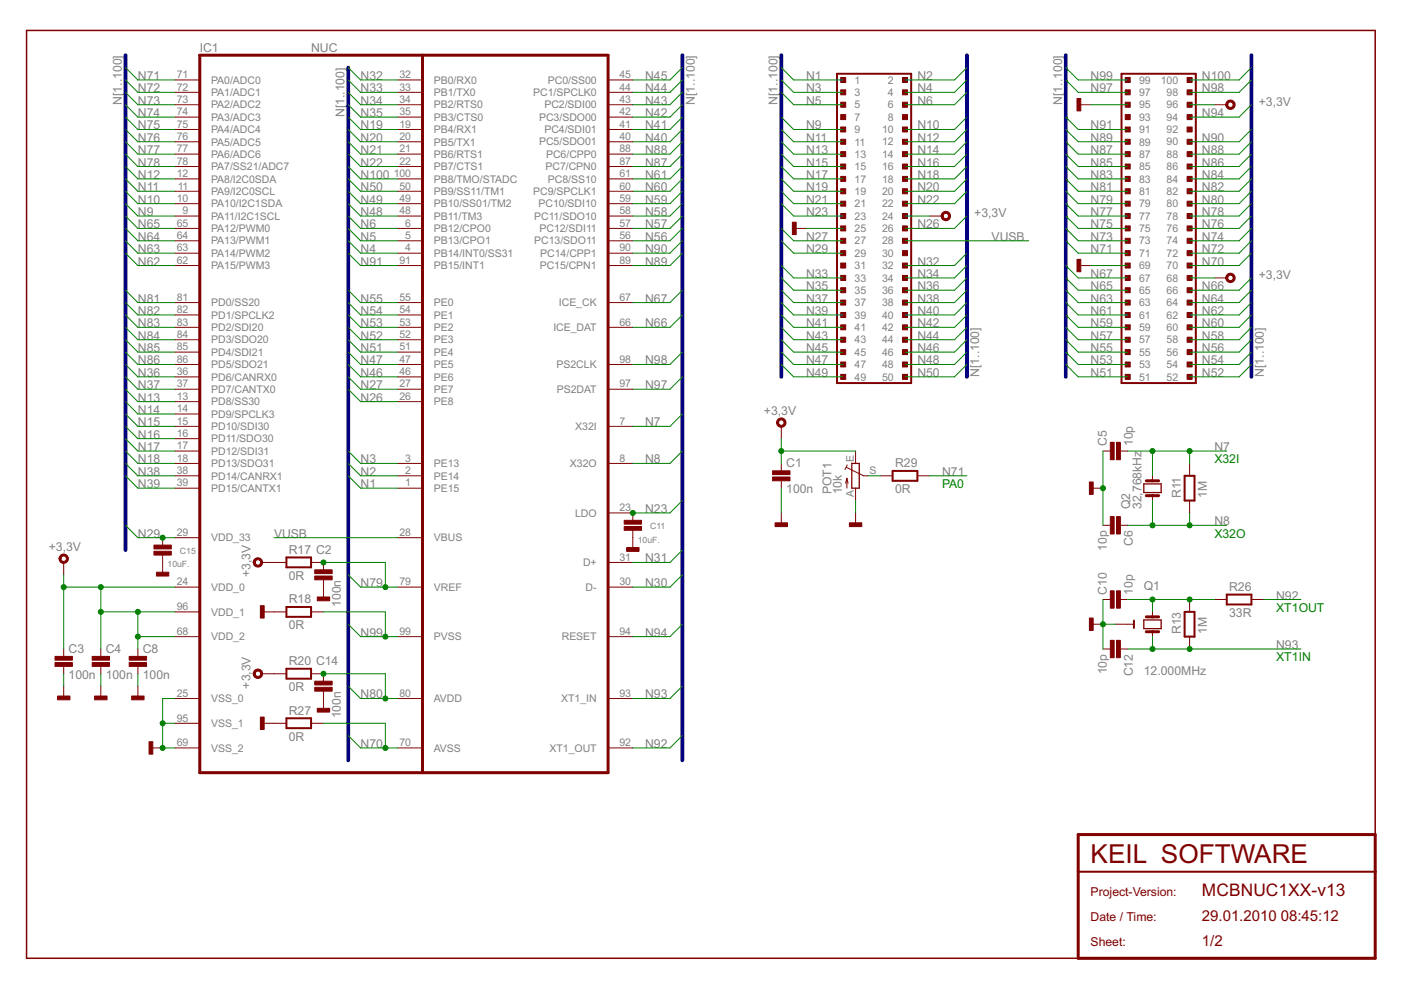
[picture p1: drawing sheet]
<svg xmlns="http://www.w3.org/2000/svg" width="297mm" height="210mm" viewBox="0 0 297 210" stroke-linecap="round" stroke-linejoin="round" font-family="sans-serif">
<defs><g id="words">
<text font-size="6.2" fill="#800000" x="231.2" y="183">KEIL SOFTWARE</text>
<text font-size="4.1" fill="#800000" x="254.8" y="190.1">MCBNUC1XX-v13</text>
<g font-size="3.6" fill="#800000">
<text x="254.8" y="195.3">29.01.2010</text>
<text x="271.6" y="195.3">08:45:12</text>
<text x="254.8" y="200.6">1/2</text>
</g>
<g font-size="2.9" fill="#808080">
<text x="42.4" y="11.1">IC1</text>
<text x="66" y="10.9">NUC</text>
<text x="29.2" y="17">N71</text>
<text x="76.5" y="17">N32</text>
<text x="136.8" y="17">N45</text>
<text x="170.9" y="17">N1</text>
<text x="194.5" y="17">N2</text>
<text x="231.2" y="17">N99</text>
<text x="254.8" y="17">N100</text>
<text x="25.8" y="22.2" transform="rotate(-90 25.8 22.2)">N[1..100]</text>
<text x="29.2" y="19.6">N72</text>
<text x="29.2" y="22.2">N73</text>
<text x="76.5" y="19.6">N33</text>
<text x="76.5" y="22.2">N34</text>
<text x="136.8" y="22.2">N43</text>
<text x="136.8" y="19.6">N44</text>
<text x="147.3" y="22.2" transform="rotate(-90 147.3 22.2)">N[1..100]</text>
<text x="164.9" y="22.2" transform="rotate(-90 164.9 22.2)">N[1..100]</text>
<text x="170.9" y="19.6">N3</text>
<text x="170.9" y="22.2">N5</text>
<text x="194.5" y="19.6">N4</text>
<text x="194.5" y="22.2">N6</text>
<text x="225.2" y="22.2" transform="rotate(-90 225.2 22.2)">N[1..100]</text>
<text x="231.2" y="19.6">N97</text>
<text x="254.8" y="19.6">N98</text>
<text x="266.9" y="22.5">+3,3V</text>
<text x="29.2" y="24.8">N74</text>
<text x="29.2" y="27.4">N75</text>
<text x="73.1" y="24.8" transform="rotate(-90 73.1 24.8)">N[1..100]</text>
<text x="76.5" y="27.4">N19</text>
<text x="76.5" y="24.8">N35</text>
<text x="136.8" y="27.4">N41</text>
<text x="136.8" y="24.8">N42</text>
<text x="170.9" y="27.4">N9</text>
<text x="194.5" y="27.4">N10</text>
<text x="231.2" y="27.4">N91</text>
<text x="254.8" y="24.8">N94</text>
<text x="29.2" y="32.7">N77</text>
<text x="29.2" y="35.3">N78</text>
<text x="29.2" y="30.1">N76</text>
<text x="76.5" y="32.7">N21</text>
<text x="76.5" y="30.1">N20</text>
<text x="76.5" y="35.3">N22</text>
<text x="136.8" y="30.1">N40</text>
<text x="136.8" y="32.7">N88</text>
<text x="136.8" y="35.3">N87</text>
<text x="170.9" y="30.1">N11</text>
<text x="170.9" y="32.7">N13</text>
<text x="170.9" y="35.3">N15</text>
<text x="194.5" y="30.1">N12</text>
<text x="194.5" y="32.7">N14</text>
<text x="194.5" y="35.3">N16</text>
<text x="231.2" y="32.7">N87</text>
<text x="231.2" y="30.1">N89</text>
<text x="231.2" y="35.3">N85</text>
<text x="254.8" y="32.7">N88</text>
<text x="254.8" y="30.1">N90</text>
<text x="254.8" y="35.3">N86</text>
<text x="29.2" y="40.6">N11</text>
<text x="29.2" y="37.9">N12</text>
<text x="76.5" y="40.6">N50</text>
<text x="76.5" y="37.9">N100</text>
<text x="136.8" y="37.9">N61</text>
<text x="136.8" y="40.6">N60</text>
<text x="170.9" y="37.9">N17</text>
<text x="170.9" y="40.6">N19</text>
<text x="194.5" y="37.9">N18</text>
<text x="194.5" y="40.6">N20</text>
<text x="231.2" y="37.9">N83</text>
<text x="231.2" y="40.6">N81</text>
<text x="254.8" y="37.9">N84</text>
<text x="254.8" y="40.6">N82</text>
<text x="29.2" y="45.8">N9</text>
<text x="29.2" y="43.2">N10</text>
<text x="76.5" y="43.2">N49</text>
<text x="76.5" y="45.8">N48</text>
<text x="136.8" y="43.2">N59</text>
<text x="136.8" y="45.8">N58</text>
<text x="170.9" y="43.2">N21</text>
<text x="170.9" y="45.8">N23</text>
<text x="194.5" y="43.2">N22</text>
<text x="206.6" y="46.1">+3,3V</text>
<text x="231.2" y="45.8">N77</text>
<text x="231.2" y="43.2">N79</text>
<text x="254.8" y="45.8">N78</text>
<text x="254.8" y="43.2">N80</text>
<text x="29.2" y="48.4">N65</text>
<text x="29.2" y="53.7">N63</text>
<text x="29.2" y="51">N64</text>
<text x="76.5" y="51">N5</text>
<text x="76.5" y="53.7">N4</text>
<text x="76.5" y="48.4">N6</text>
<text x="136.8" y="48.4">N57</text>
<text x="136.8" y="51">N56</text>
<text x="136.8" y="53.7">N90</text>
<text x="170.9" y="51">N27</text>
<text x="170.9" y="53.7">N29</text>
<text x="194.5" y="48.4">N26</text>
<text x="210.2" y="51">VUSB</text>
<text x="231.2" y="48.4">N75</text>
<text x="231.2" y="51">N73</text>
<text x="231.2" y="53.7">N71</text>
<text x="254.8" y="53.7">N72</text>
<text x="254.8" y="51">N74</text>
<text x="254.8" y="48.4">N76</text>
<text x="29.2" y="56.3">N62</text>
<text x="76.5" y="56.3">N91</text>
<text x="136.8" y="56.3">N89</text>
<text x="170.9" y="58.9">N33</text>
<text x="194.5" y="56.3">N32</text>
<text x="194.5" y="58.9">N34</text>
<text x="231.2" y="58.9">N67</text>
<text x="254.8" y="56.3">N70</text>
<text x="266.9" y="59.2">+3,3V</text>
<text x="29.2" y="64.2">N81</text>
<text x="76.5" y="64.2">N55</text>
<text x="136.8" y="64.2">N67</text>
<text x="170.9" y="61.5">N35</text>
<text x="170.9" y="64.2">N37</text>
<text x="194.5" y="61.5">N36</text>
<text x="194.5" y="64.2">N38</text>
<text x="231.2" y="61.5">N65</text>
<text x="231.2" y="64.2">N63</text>
<text x="254.8" y="61.5">N66</text>
<text x="254.8" y="64.2">N64</text>
<text x="29.2" y="69.4">N83</text>
<text x="29.2" y="66.8">N82</text>
<text x="76.5" y="69.4">N53</text>
<text x="76.5" y="66.8">N54</text>
<text x="136.8" y="69.4">N66</text>
<text x="170.9" y="66.8">N39</text>
<text x="170.9" y="69.4">N41</text>
<text x="194.5" y="66.8">N40</text>
<text x="194.5" y="69.4">N42</text>
<text x="231.2" y="66.8">N61</text>
<text x="231.2" y="69.4">N59</text>
<text x="254.8" y="69.4">N60</text>
<text x="254.8" y="66.8">N62</text>
<text x="29.2" y="74.7">N85</text>
<text x="29.2" y="77.3">N86</text>
<text x="29.2" y="72">N84</text>
<text x="76.5" y="77.3">N47</text>
<text x="76.5" y="74.7">N51</text>
<text x="76.5" y="72">N52</text>
<text x="136.8" y="77.3">N98</text>
<text x="170.9" y="72">N43</text>
<text x="170.9" y="74.7">N45</text>
<text x="170.9" y="77.3">N47</text>
<text x="194.5" y="72">N44</text>
<text x="194.5" y="74.7">N46</text>
<text x="194.5" y="77.3">N48</text>
<text x="231.2" y="72">N57</text>
<text x="231.2" y="74.7">N55</text>
<text x="231.2" y="77.3">N53</text>
<text x="254.8" y="72">N58</text>
<text x="254.8" y="74.7">N56</text>
<text x="254.8" y="77.3">N54</text>
<text x="29.2" y="82.5">N37</text>
<text x="29.2" y="79.9">N36</text>
<text x="76.5" y="82.5">N27</text>
<text x="76.5" y="79.9">N46</text>
<text x="136.8" y="82.5">N97</text>
<text x="170.9" y="79.9">N49</text>
<text x="194.5" y="79.9">N50</text>
<text x="207.6" y="79.9" transform="rotate(-90 207.6 79.9)">N[1..100]</text>
<text x="231.2" y="79.9">N51</text>
<text x="254.8" y="79.9">N52</text>
<text x="268" y="79.9" transform="rotate(-90 268 79.9)">N[1..100]</text>
<text x="29.2" y="85.1">N13</text>
<text x="29.2" y="87.8">N14</text>
<text x="76.5" y="85.1">N26</text>
<text x="162" y="88">+3,3V</text>
<text x="29.2" y="90.4">N15</text>
<text x="29.2" y="95.6">N17</text>
<text x="29.2" y="93">N16</text>
<text x="136.8" y="90.4">N7</text>
<text x="234.6" y="94.6" transform="rotate(-90 234.6 94.6)">C5</text>
<text x="240.2" y="94.6" transform="rotate(-90 240.2 94.6)">10p</text>
<text x="257.5" y="95.6">N7</text>
<text x="29.2" y="98.3">N18</text>
<text x="29.2" y="100.9">N38</text>
<text x="76.5" y="98.3">N3</text>
<text x="76.5" y="100.9">N2</text>
<text x="136.8" y="98.3">N8</text>
<text x="166.7" y="99">C1</text>
<text x="189.8" y="99">R29</text>
<text x="199.8" y="100.9">N71</text>
<text x="29.2" y="103.5">N39</text>
<text x="76.5" y="103.5">N1</text>
<text x="166.7" y="104.6">100n</text>
<text x="176.3" y="104.8" transform="rotate(-90 176.3 104.8)">POT1</text>
<text x="178.5" y="104.8" transform="rotate(-90 178.5 104.8)">10k</text>
<text x="189.8" y="104.6">0R</text>
<text x="239.6" y="108" transform="rotate(-90 239.6 108)">Q2</text>
<text x="242" y="108" transform="rotate(-90 242 108)">32,768kHz</text>
<text x="250.4" y="105.6" transform="rotate(-90 250.4 105.6)">R11</text>
<text x="255.9" y="105.6" transform="rotate(-90 255.9 105.6)">1M</text>
<text x="29.2" y="114">N29</text>
<text x="58.1" y="114">VUSB</text>
<text x="136.8" y="108.8">N23</text>
<text x="257.5" y="111.4">N8</text>
<text x="10.4" y="116.9">+3,3V</text>
<text x="61.2" y="117.4">R17 C2</text>
<text x="136.8" y="119.2">N31</text>
<text x="234.6" y="116.7" transform="rotate(-90 234.6 116.7)">10p</text>
<text x="240.2" y="115.7" transform="rotate(-90 240.2 115.7)">C6</text>
<text x="53.1" y="122.4" transform="rotate(-90 53.1 122.4)">+3,3V</text>
<text x="61.2" y="122.9">0R</text>
<text x="76.5" y="124.5">N79</text>
<text x="136.8" y="124.5">N30</text>
<text x="242.5" y="125">Q1</text>
<text x="260.6" y="125.3">R26</text>
<text x="61.2" y="127.9">R18</text>
<text x="72.3" y="128.7" transform="rotate(-90 72.3 128.7)">100n</text>
<text x="234.6" y="126.1" transform="rotate(-90 234.6 126.1)">C10</text>
<text x="240.2" y="126.1" transform="rotate(-90 240.2 126.1)">10p</text>
<text x="260.6" y="130.8">33R</text>
<text x="270.6" y="127.1">N92</text>
<text x="61.2" y="133.4">0R</text>
<text x="76.5" y="135">N99</text>
<text x="136.8" y="135">N94</text>
<text x="250.4" y="134.5" transform="rotate(-90 250.4 134.5)">R13</text>
<text x="255.9" y="134.5" transform="rotate(-90 255.9 134.5)">1M</text>
<text x="270.6" y="137.6">N93</text>
<text x="14.5" y="143.9">100n</text>
<text x="14.5" y="138.4">C3</text>
<text x="22.4" y="143.9">100n</text>
<text x="22.4" y="138.4">C4</text>
<text x="30.3" y="143.9">100n</text>
<text x="30.3" y="138.4">C8</text>
<text x="61.2" y="141">R20 C14</text>
<text x="234.6" y="143" transform="rotate(-90 234.6 143)">10p</text>
<text x="240.2" y="143.4" transform="rotate(-90 240.2 143.4)">C12</text>
<text x="242.5" y="143.1">12.000MHz</text>
<text x="53.1" y="146" transform="rotate(-90 53.1 146)">+3,3V</text>
<text x="61.2" y="146.5">0R</text>
<text x="76.5" y="148.1">N80</text>
<text x="136.8" y="148.1">N93</text>
<text x="61.2" y="151.5">R27</text>
<text x="72.3" y="152.3" transform="rotate(-90 72.3 152.3)">100n</text>
<text x="61.2" y="157">0R</text>
<text x="76.5" y="158.6">N70</text>
<text x="136.8" y="158.6">N92</text>
</g>
<g font-size="2.9" fill="#008000">
<text x="257.5" y="98.3">X32I</text>
<text x="199.8" y="103.5">PA0</text>
<text x="257.5" y="114">X32O</text>
<text x="270.6" y="129.7">XT1OUT</text>
<text x="270.6" y="140.2">XT1IN</text>
</g>
<g font-size="2.9" fill="#800000">
<text x="231.2" y="190.1">Project-Version:</text>
<text x="231.2" y="195.3">Date / Time:</text>
<text x="231.2" y="200.6">Sheet:</text>
</g>
<g font-size="2.5" fill="#808080">
<text x="37.5" y="16.6">71</text>
<text x="44.8" y="17.7">PA0/ADC0</text>
<text x="84.7" y="16.6">32</text>
<text x="92" y="17.7">PB0/RX0</text>
<text x="116.2" y="17.7">PC0/SS00</text>
<text x="131.3" y="16.6">45</text>
<text x="181.2" y="17.7">1</text>
<text x="188.2" y="17.7">2</text>
<text x="241.5" y="17.7">99</text>
<text x="246.1" y="17.7">100</text>
<text x="37.5" y="19.2">72</text>
<text x="37.5" y="21.8">73</text>
<text x="44.8" y="20.4">PA1/ADC1</text>
<text x="44.8" y="23">PA2/ADC2</text>
<text x="84.7" y="19.2">33</text>
<text x="84.7" y="21.8">34</text>
<text x="92" y="20.4">PB1/TX0</text>
<text x="92" y="23">PB2/RTS0</text>
<text x="113.1" y="20.4">PC1/SPCLK0</text>
<text x="115.4" y="23">PC2/SDI00</text>
<text x="131.3" y="19.2">44</text>
<text x="131.3" y="21.8">43</text>
<text x="181.2" y="23">5</text>
<text x="181.2" y="20.4">3</text>
<text x="188.2" y="23">6</text>
<text x="188.2" y="20.4">4</text>
<text x="241.5" y="23">95</text>
<text x="241.5" y="20.4">97</text>
<text x="247.3" y="23">96</text>
<text x="247.3" y="20.4">98</text>
<text x="37.5" y="24.5">74</text>
<text x="37.5" y="27.1">75</text>
<text x="37.5" y="29.7">76</text>
<text x="44.8" y="25.6">PA3/ADC3</text>
<text x="44.8" y="28.2">PA4/ADC4</text>
<text x="84.7" y="24.5">35</text>
<text x="84.7" y="27.1">19</text>
<text x="84.7" y="29.7">20</text>
<text x="92" y="25.6">PB3/CTS0</text>
<text x="92" y="28.2">PB4/RX1</text>
<text x="114.3" y="25.6">PC3/SDO00</text>
<text x="115.4" y="28.2">PC4/SDI01</text>
<text x="131.3" y="24.5">42</text>
<text x="131.3" y="27.1">41</text>
<text x="131.3" y="29.7">40</text>
<text x="181.2" y="28.2">9</text>
<text x="181.2" y="25.6">7</text>
<text x="187" y="28.2">10</text>
<text x="188.2" y="25.6">8</text>
<text x="241.5" y="28.2">91</text>
<text x="241.5" y="25.6">93</text>
<text x="247.3" y="28.2">92</text>
<text x="247.3" y="25.6">94</text>
<text x="37.5" y="32.3">77</text>
<text x="37.5" y="34.9">78</text>
<text x="44.8" y="30.9">PA5/ADC5</text>
<text x="44.8" y="33.5">PA6/ADC6</text>
<text x="84.7" y="32.3">21</text>
<text x="84.7" y="34.9">22</text>
<text x="92" y="30.9">PB5/TX1</text>
<text x="92" y="33.5">PB6/RTS1</text>
<text x="114.3" y="30.8">PC5/SDO01</text>
<text x="115.8" y="33.5">PC6/CPP0</text>
<text x="131.3" y="32.3">88</text>
<text x="131.3" y="34.9">87</text>
<text x="181.2" y="33.5">13</text>
<text x="181.2" y="30.9">11</text>
<text x="187" y="33.5">14</text>
<text x="187" y="30.8">12</text>
<text x="241.5" y="33.5">87</text>
<text x="241.5" y="30.9">89</text>
<text x="247.3" y="33.5">88</text>
<text x="247.3" y="30.8">90</text>
<text x="37.5" y="37.6">12</text>
<text x="37.7" y="40.2">11</text>
<text x="44.8" y="36.1">PA7/SS21/ADC7</text>
<text x="44.8" y="38.7">PA8/I2C0SDA</text>
<text x="44.8" y="41.3">PA9/I2C0SCL</text>
<text x="83.5" y="37.6">100</text>
<text x="84.7" y="40.2">50</text>
<text x="92" y="36.1">PB7/CTS1</text>
<text x="92" y="38.7">PB8/TMO/STADC</text>
<text x="92" y="41.3">PB9/SS11/TM1</text>
<text x="113.1" y="41.3">PC9/SPCLK1</text>
<text x="115.7" y="36.1">PC7/CPN0</text>
<text x="116.2" y="38.7">PC8/SS10</text>
<text x="131.3" y="37.6">61</text>
<text x="131.3" y="40.2">60</text>
<text x="181.2" y="41.3">19</text>
<text x="181.2" y="38.7">17</text>
<text x="181.2" y="36.1">15</text>
<text x="187" y="41.3">20</text>
<text x="187" y="38.7">18</text>
<text x="187" y="36.1">16</text>
<text x="241.5" y="41.3">81</text>
<text x="241.5" y="38.7">83</text>
<text x="241.5" y="36.1">85</text>
<text x="247.3" y="41.3">82</text>
<text x="247.3" y="38.7">84</text>
<text x="247.3" y="36.1">86</text>
<text x="37.5" y="42.8">10</text>
<text x="38.7" y="45.4">9</text>
<text x="44.8" y="44">PA10/I2C1SDA</text>
<text x="44.8" y="46.6">PA11/I2C1SCL</text>
<text x="84.7" y="42.8">49</text>
<text x="84.7" y="45.4">48</text>
<text x="92" y="44">PB10/SS01/TM2</text>
<text x="92" y="46.6">PB11/TM3</text>
<text x="113.3" y="46.6">PC11/SDO10</text>
<text x="114.2" y="44">PC10/SDI10</text>
<text x="131.3" y="42.8">59</text>
<text x="131.3" y="45.4">58</text>
<text x="181.2" y="46.6">23</text>
<text x="181.2" y="44">21</text>
<text x="187" y="46.6">24</text>
<text x="187" y="44">22</text>
<text x="241.5" y="46.6">77</text>
<text x="241.5" y="44">79</text>
<text x="247.3" y="46.6">78</text>
<text x="247.3" y="44">80</text>
<text x="37.5" y="48.1">65</text>
<text x="37.5" y="50.7">64</text>
<text x="37.5" y="53.3">63</text>
<text x="44.8" y="49.2">PA12/PWM0</text>
<text x="44.8" y="51.8">PA13/PWM1</text>
<text x="85.9" y="48.1">6</text>
<text x="85.9" y="50.7">5</text>
<text x="85.9" y="53.3">4</text>
<text x="92" y="49.2">PB12/CPO0</text>
<text x="92" y="51.8">PB13/CPO1</text>
<text x="113.3" y="51.8">PC13/SDO11</text>
<text x="114.4" y="49.2">PC12/SDI11</text>
<text x="131.3" y="48.1">57</text>
<text x="131.3" y="50.7">56</text>
<text x="131.3" y="53.3">90</text>
<text x="181.2" y="51.8">27</text>
<text x="181.2" y="49.2">25</text>
<text x="187" y="51.8">28</text>
<text x="187" y="49.2">26</text>
<text x="241.5" y="51.8">73</text>
<text x="241.5" y="49.2">75</text>
<text x="247.3" y="51.8">74</text>
<text x="247.3" y="49.2">76</text>
<text x="37.5" y="55.9">62</text>
<text x="44.8" y="54.5">PA14/PWM2</text>
<text x="44.8" y="57.1">PA15/PWM3</text>
<text x="84.7" y="55.9">91</text>
<text x="92" y="54.5">PB14/INT0/SS31</text>
<text x="92" y="57.1">PB15/INT1</text>
<text x="114.4" y="57.1">PC15/CPN1</text>
<text x="114.6" y="54.5">PC14/CPP1</text>
<text x="131.3" y="55.9">89</text>
<text x="181.2" y="59.7">33</text>
<text x="181.2" y="57.1">31</text>
<text x="181.2" y="54.5">29</text>
<text x="187" y="59.7">34</text>
<text x="187" y="57.1">32</text>
<text x="187" y="54.5">30</text>
<text x="241.5" y="59.7">67</text>
<text x="241.5" y="57.1">69</text>
<text x="241.5" y="54.5">71</text>
<text x="247.3" y="59.7">68</text>
<text x="247.3" y="57.1">70</text>
<text x="247.3" y="54.5">72</text>
<text x="37.5" y="63.8">81</text>
<text x="44.8" y="65">PD0/SS20</text>
<text x="84.7" y="63.8">55</text>
<text x="92" y="65">PE0</text>
<text x="118.5" y="64.9">ICE_CK</text>
<text x="131.3" y="63.8">67</text>
<text x="181.2" y="65">37</text>
<text x="181.2" y="62.3">35</text>
<text x="187" y="64.9">38</text>
<text x="187" y="62.3">36</text>
<text x="241.5" y="65">63</text>
<text x="241.5" y="62.3">65</text>
<text x="247.3" y="64.9">64</text>
<text x="247.3" y="62.3">66</text>
<text x="37.5" y="66.4">82</text>
<text x="37.5" y="71.7">84</text>
<text x="37.5" y="69">83</text>
<text x="44.8" y="67.6">PD1/SPCLK2</text>
<text x="44.8" y="70.2">PD2/SDI20</text>
<text x="84.7" y="66.4">54</text>
<text x="84.7" y="69">53</text>
<text x="84.7" y="71.7">52</text>
<text x="92" y="67.6">PE1</text>
<text x="92" y="70.2">PE2</text>
<text x="117.3" y="70.2">ICE_DAT</text>
<text x="131.3" y="69">66</text>
<text x="181.2" y="70.2">41</text>
<text x="181.2" y="67.6">39</text>
<text x="187" y="70.2">42</text>
<text x="187" y="67.6">40</text>
<text x="241.5" y="70.2">59</text>
<text x="241.5" y="67.6">61</text>
<text x="247.3" y="70.2">60</text>
<text x="247.3" y="67.6">62</text>
<text x="37.5" y="74.3">85</text>
<text x="37.5" y="76.9">86</text>
<text x="44.8" y="72.8">PD3/SDO20</text>
<text x="44.8" y="75.4">PD4/SDI21</text>
<text x="84.7" y="74.3">51</text>
<text x="84.7" y="76.9">47</text>
<text x="92" y="72.8">PE3</text>
<text x="92" y="75.4">PE4</text>
<text x="131.3" y="76.9">98</text>
<text x="181.2" y="75.4">45</text>
<text x="181.2" y="72.8">43</text>
<text x="187" y="75.4">46</text>
<text x="187" y="72.8">44</text>
<text x="241.5" y="75.4">55</text>
<text x="241.5" y="72.8">57</text>
<text x="247.3" y="75.4">56</text>
<text x="247.3" y="72.8">58</text>
<text x="37.5" y="79.5">36</text>
<text x="37.5" y="82.2">37</text>
<text x="44.8" y="78.1">PD5/SDO21</text>
<text x="44.8" y="80.7">PD6/CANRX0</text>
<text x="44.8" y="83.3">PD7/CANTX0</text>
<text x="84.7" y="79.5">46</text>
<text x="84.7" y="82.2">27</text>
<text x="92" y="78.1">PE5</text>
<text x="92" y="80.7">PE6</text>
<text x="92" y="83.3">PE7</text>
<text x="118" y="78.1">PS2CLK</text>
<text x="118.1" y="83.3">PS2DAT</text>
<text x="131.3" y="82.2">97</text>
<text x="181.2" y="80.7">49</text>
<text x="181.2" y="78.1">47</text>
<text x="187" y="80.7">50</text>
<text x="187" y="78.1">48</text>
<text x="241.5" y="80.7">51</text>
<text x="241.5" y="78.1">53</text>
<text x="247.3" y="80.7">52</text>
<text x="247.3" y="78.1">54</text>
<text x="37.5" y="84.8">13</text>
<text x="37.5" y="87.4">14</text>
<text x="44.8" y="85.9">PD8/SS30</text>
<text x="44.8" y="88.6">PD9/SPCLK3</text>
<text x="84.7" y="84.8">26</text>
<text x="92" y="85.9">PE8</text>
<text x="37.5" y="90">15</text>
<text x="37.5" y="92.6">16</text>
<text x="37.5" y="95.3">17</text>
<text x="44.8" y="91.2">PD10/SDI30</text>
<text x="44.8" y="93.8">PD11/SDO30</text>
<text x="122" y="91.2">X32I</text>
<text x="131.3" y="90">7</text>
<text x="37.5" y="97.9">18</text>
<text x="37.5" y="100.5">38</text>
<text x="44.8" y="96.4">PD12/SDI31</text>
<text x="44.8" y="99">PD13/SDO31</text>
<text x="44.8" y="101.7">PD14/CANRX1</text>
<text x="85.9" y="97.9">3</text>
<text x="85.9" y="100.5">2</text>
<text x="92" y="99">PE13</text>
<text x="92" y="101.7">PE14</text>
<text x="120.8" y="99">X32O</text>
<text x="131.3" y="97.9">8</text>
<text x="181" y="97.9" transform="rotate(-90 181 97.9)">E</text>
<text x="184.4" y="100.5">S</text>
<text x="37.5" y="103.1">39</text>
<text x="44.8" y="104.3">PD15/CANTX1</text>
<text x="85.9" y="103.1">1</text>
<text x="92" y="104.3">PE15</text>
<text x="181" y="105.4" transform="rotate(-90 181 105.4)">A</text>
<text x="37.5" y="113.6">29</text>
<text x="84.7" y="113.6">28</text>
<text x="121.9" y="109.5">LDO</text>
<text x="131.3" y="108.4">23</text>
<text x="44.8" y="114.8">VDD_33</text>
<text x="92" y="114.8">VBUS</text>
<text x="131.3" y="118.9">31</text>
<text x="37.5" y="124.1">24</text>
<text x="44.8" y="125.3">VDD_0</text>
<text x="84.7" y="124.1">79</text>
<text x="92" y="125.3">VREF</text>
<text x="123.6" y="120">D+</text>
<text x="124.2" y="125.3">D-</text>
<text x="131.3" y="124.1">30</text>
<text x="37.5" y="129.4">96</text>
<text x="44.8" y="130.5">VDD_1</text>
<text x="37.5" y="134.6">68</text>
<text x="44.8" y="135.8">VDD_2</text>
<text x="84.7" y="134.6">99</text>
<text x="92" y="135.8">PVSS</text>
<text x="119.1" y="135.8">RESET</text>
<text x="131.3" y="134.6">94</text>
<text x="37.5" y="147.7">25</text>
<text x="44.8" y="148.9">VSS_0</text>
<text x="84.7" y="147.7">80</text>
<text x="92" y="148.9">AVDD</text>
<text x="119" y="148.9">XT1_IN</text>
<text x="131.3" y="147.7">93</text>
<text x="37.5" y="153">95</text>
<text x="44.8" y="154.1">VSS_1</text>
<text x="37.5" y="158.2">69</text>
<text x="44.8" y="159.4">VSS_2</text>
<text x="84.7" y="158.2">70</text>
<text x="92" y="159.4">AVSS</text>
<text x="116.5" y="159.4">XT1_OUT</text>
<text x="131.3" y="158.2">92</text>
</g>
<g font-size="2.1" fill="#808080">
<text x="137.8" y="112.2">C11</text>
<text x="38.2" y="117.4">C15</text>
<text x="135.2" y="115">10uF.</text>
<text x="35.5" y="120.3">10uF.</text>
</g>
</g></defs>
<g fill="#800000" stroke="#800000" stroke-width=".32">
<path d="M5.6 6.5v196.7z"/>
<path d="M5.6 6.5h286z"/>
<path d="M291.6 6.5v170.5z"/>
<path d="M5.6 203.2h223z"/>
</g>
<g fill="#800000" stroke="#800000" stroke-width=".63">
<path d="M228.6 184.8v18.4z"/>
<path d="M228.6 177v7.8z"/>
<path d="M228.6 177h63z"/>
<path d="M291.6 177v7.8z"/>
<path d="M291.6 184.8v18.4z"/>
<path d="M228.6 203.2h63z"/>
<path d="M42.4 163.8h47.2z"/>
<path d="M89.6 163.8h39.3z"/>
<path d="M89.6 11.7h39.3z"/>
<path d="M42.4 11.7h47.2z"/>
<path d="M42.4 11.7v152.1z"/>
<path d="M128.9 11.7v152.1z"/>
<path d="M89.6 11.7v152.1z"/>
<path d="M243 101.9h1.3z"/>
<path d="M244.3 101.9h1.4z"/>
<path d="M243 105.1h1.3z"/>
<path d="M244.3 105.1h1.4z"/>
<path d="M244.3 133.9h1.4z"/>
<path d="M243 133.9h1.3z"/>
<path d="M244.3 130.8h1.4z"/>
<path d="M243 130.8h1.3z"/>
</g>
<g fill="#800000" stroke="#800000" stroke-width=".42">
<path d="M228.6 184.8h63z"/>
<path d="M189.3 99.8h5.2z"/>
<path d="M194.5 99.8v2.1z"/>
<path d="M189.3 101.9h5.2z"/>
<path d="M189.3 99.8v2.1z"/>
<path d="M240.4 132.4v.7z"/>
<path d="M240.4 131.6v.8z"/>
<path d="M177.5 81.2h15.7z"/>
<path d="M177.5 15.6v65.6z"/>
<path d="M193.2 15.6v65.6z"/>
<path d="M177.5 15.6h15.7z"/>
<path d="M237.8 81.2h15.7z"/>
<path d="M237.8 15.6v65.6z"/>
<path d="M253.5 15.6v65.6z"/>
<path d="M237.8 15.6h15.7z"/>
<path d="M251.2 100.9v5.2z"/>
<path d="M251.2 100.9h2.1z"/>
<path d="M253.3 100.9v5.2z"/>
<path d="M251.2 106.1h2.1z"/>
<path d="M251.2 129.7v5.3z"/>
<path d="M251.2 129.7h2.1z"/>
<path d="M253.3 129.7v5.3z"/>
<path d="M251.2 135h2.1z"/>
<path d="M260.1 126.1h5.2z"/>
<path d="M265.3 126.1v2.1z"/>
<path d="M260.1 128.2h5.2z"/>
<path d="M260.1 126.1v2.1z"/>
<path d="M60.7 118.2h5.3z"/>
<path d="M66 118.2v2.1z"/>
<path d="M60.7 120.3h5.3z"/>
<path d="M60.7 118.2v2.1z"/>
<path d="M60.7 128.7h5.3z"/>
<path d="M66 128.7v2.1z"/>
<path d="M60.7 130.8h5.3z"/>
<path d="M60.7 128.7v2.1z"/>
<path d="M60.7 141.8h5.3z"/>
<path d="M66 141.8v2.1z"/>
<path d="M60.7 143.9h5.3z"/>
<path d="M60.7 141.8v2.1z"/>
<path d="M60.7 152.3h5.3z"/>
<path d="M66 152.3v2.1z"/>
<path d="M60.7 154.4h5.3z"/>
<path d="M60.7 152.3v2.1z"/>
</g>
<g fill="#800000" stroke="#800000" stroke-width=".21">
<path d="M165.7 90.4v2.6z"/>
<path d="M181.4 108.8v2.6z"/>
<path d="M165.7 108.8v2.6z"/>
<path d="M13.5 119.3v2.6z"/>
<path d="M29.2 145.5v2.6z"/>
<path d="M21.4 145.5v2.6z"/>
<path d="M13.5 145.5v2.6z"/>
<path d="M231.2 103.5h2.6z"/>
<path d="M37.1 19.6h5.3z"/>
<path d="M84.3 17h5.3z"/>
<path d="M37.1 129.7h5.3z"/>
<path d="M37.1 22.2h5.3z"/>
<path d="M37.1 24.8h5.3z"/>
<path d="M37.1 27.5h5.3z"/>
<path d="M37.1 30.1h5.3z"/>
<path d="M37.1 32.7h5.3z"/>
<path d="M37.1 35.3h5.3z"/>
<path d="M37.1 37.9h5.3z"/>
<path d="M37.1 40.6h5.3z"/>
<path d="M37.1 43.2h5.3z"/>
<path d="M37.1 45.8h5.3z"/>
<path d="M37.1 48.4h5.3z"/>
<path d="M37.1 51.1h5.3z"/>
<path d="M37.1 53.7h5.3z"/>
<path d="M37.1 56.3h5.3z"/>
<path d="M84.3 19.6h5.3z"/>
<path d="M84.3 22.2h5.3z"/>
<path d="M84.3 24.8h5.3z"/>
<path d="M84.3 27.5h5.3z"/>
<path d="M84.3 30.1h5.3z"/>
<path d="M84.3 32.7h5.3z"/>
<path d="M84.3 35.3h5.3z"/>
<path d="M84.3 37.9h5.3z"/>
<path d="M84.3 40.6h5.3z"/>
<path d="M84.3 43.2h5.3z"/>
<path d="M84.3 45.8h5.3z"/>
<path d="M84.3 48.4h5.3z"/>
<path d="M84.3 51.1h5.3z"/>
<path d="M84.3 53.7h5.3z"/>
<path d="M84.3 56.3h5.3z"/>
<path d="M128.9 17h5.3z"/>
<path d="M128.9 19.6h5.3z"/>
<path d="M128.9 22.2h5.3z"/>
<path d="M128.9 24.8h5.3z"/>
<path d="M128.9 27.5h5.3z"/>
<path d="M128.9 30.1h5.3z"/>
<path d="M128.9 32.7h5.3z"/>
<path d="M128.9 35.3h5.3z"/>
<path d="M128.9 37.9h5.3z"/>
<path d="M128.9 40.6h5.3z"/>
<path d="M128.9 43.2h5.3z"/>
<path d="M128.9 45.8h5.3z"/>
<path d="M128.9 48.4h5.3z"/>
<path d="M37.1 17h5.3z"/>
<path d="M128.9 51.1h5.3z"/>
<path d="M128.9 53.7h5.3z"/>
<path d="M128.9 56.3h5.3z"/>
<path d="M37.1 135h5.3z"/>
<path d="M37.1 114h5.3z"/>
<path d="M84.3 148.1h5.3z"/>
<path d="M37.1 64.2h5.3z"/>
<path d="M37.1 66.8h5.3z"/>
<path d="M37.1 72h5.3z"/>
<path d="M37.1 74.7h5.3z"/>
<path d="M37.1 77.3h5.3z"/>
<path d="M37.1 79.9h5.3z"/>
<path d="M37.1 69.4h5.3z"/>
<path d="M37.1 82.5h5.3z"/>
<path d="M37.1 85.2h5.3z"/>
<path d="M37.1 87.8h5.3z"/>
<path d="M37.1 90.4h5.3z"/>
<path d="M37.1 93h5.3z"/>
<path d="M37.1 95.6h5.3z"/>
<path d="M37.1 98.3h5.3z"/>
<path d="M37.1 100.9h5.3z"/>
<path d="M37.1 103.5h5.3z"/>
<path d="M84.3 64.2h5.3z"/>
<path d="M84.3 66.8h5.3z"/>
<path d="M84.3 69.4h5.3z"/>
<path d="M84.3 72h5.3z"/>
<path d="M84.3 74.7h5.3z"/>
<path d="M84.3 77.3h5.3z"/>
<path d="M84.3 79.9h5.3z"/>
<path d="M84.3 82.5h5.3z"/>
<path d="M84.3 85.2h5.3z"/>
<path d="M84.3 98.3h5.3z"/>
<path d="M84.3 100.9h5.3z"/>
<path d="M84.3 103.5h5.3z"/>
<path d="M37.1 153.4h5.3z"/>
<path d="M37.1 158.6h5.3z"/>
<path d="M37.1 148.1h5.3z"/>
<path d="M37.1 124.5h5.3z"/>
<path d="M84.3 158.6h5.3z"/>
<path d="M84.3 124.5h5.3z"/>
<path d="M128.9 119.3h5.3z"/>
<path d="M128.9 124.5h5.3z"/>
<path d="M84.3 114h5.3z"/>
<path d="M128.9 90.4h5.3z"/>
<path d="M128.9 98.3h5.3z"/>
<path d="M84.3 135h5.3z"/>
<path d="M128.9 77.3h5.3z"/>
<path d="M128.9 82.5h5.3z"/>
<path d="M128.9 135h5.3z"/>
<path d="M128.9 148.1h5.3z"/>
<path d="M128.9 158.6h5.3z"/>
<path d="M128.9 108.8h5.3z"/>
<path d="M128.9 69.4h5.3z"/>
<path d="M128.9 64.2h5.3z"/>
<path d="M181.4 103.5v2.6z"/>
<path d="M181.4 95.6v2.7z"/>
<path d="M183.1 100.9h.9z"/>
<path d="M179.5 99.1l3.6 1.8z"/>
<path d="M179.6 101.4v2.1z"/>
<path d="M179.6 101.4l-.3 1.1z"/>
<path d="M179.6 101.4l.2 1.1z"/>
<path d="M179.6 98.6l-.4 .9z"/>
<path d="M186.6 100.9h2.7z"/>
<path d="M194.5 100.9h2.6z"/>
<path d="M165.7 98.3v1.5z"/>
<path d="M165.7 101.9v1.6z"/>
<path d="M13.5 137.6v1.6z"/>
<path d="M13.5 141.3v1.6z"/>
<path d="M21.4 137.6v1.6z"/>
<path d="M21.4 141.3v1.6z"/>
<path d="M29.2 137.6v1.6z"/>
<path d="M29.2 141.3v1.6z"/>
<path d="M233.8 95.6h1.6z"/>
<path d="M237.5 95.6h1.6z"/>
<path d="M237.5 111.4h1.6z"/>
<path d="M233.8 111.4h1.6z"/>
<path d="M233.8 127.1h1.6z"/>
<path d="M237.5 127.1h1.6z"/>
<path d="M237.5 137.6h1.6z"/>
<path d="M233.8 137.6h1.6z"/>
<path d="M244.3 100.9v1z"/>
<path d="M244.3 105.1v1z"/>
<path d="M244.3 133.9v1.1z"/>
<path d="M244.3 129.7v1.1z"/>
<path d="M236.5 132.4h2.6z"/>
<path d="M239.1 132.4h1.3z"/>
<path d="M231.2 132.4h2.6z"/>
<path d="M252.2 106.1v2.7z"/>
<path d="M252.2 98.3v2.6z"/>
<path d="M252.2 135v2.6z"/>
<path d="M252.2 127.1v2.6z"/>
<path d="M257.5 127.1h2.6z"/>
<path d="M265.3 127.1h2.6z"/>
<path d="M58.1 119.3h2.6z"/>
<path d="M66 119.3h2.6z"/>
<path d="M58.1 129.7h2.6z"/>
<path d="M66 129.7h2.6z"/>
<path d="M58.1 142.9h2.6z"/>
<path d="M66 142.9h2.6z"/>
<path d="M58.1 153.4h2.6z"/>
<path d="M66 153.4h2.6z"/>
<path d="M55.5 119.3h2.6z"/>
<path d="M55.5 142.9h2.6z"/>
<path d="M55.5 129.7h2.6z"/>
<path d="M55.5 153.4h2.6z"/>
<path d="M68.6 119.3v1.5z"/>
<path d="M68.6 122.9v1.6z"/>
<path d="M68.6 142.9v1.5z"/>
<path d="M68.6 146.5v1.6z"/>
<path d="M68.6 124.5v2.6z"/>
<path d="M68.6 148.1v2.6z"/>
<path d="M31.9 158.6h2.6z"/>
<path d="M168.3 48.4h2.6z"/>
<path d="M228.6 56.3h2.6z"/>
<path d="M228.6 22.2h2.6z"/>
<path d="M197.1 45.8h2.6z"/>
<path d="M257.5 58.9h2.6z"/>
<path d="M257.5 22.2h2.6z"/>
<path d="M134.2 108.8v1.5z"/>
<path d="M134.2 112.4v1.6z"/>
<path d="M134.2 114v2.6z"/>
<path d="M34.5 114v1.6z"/>
<path d="M34.5 117.7v1.6z"/>
<path d="M34.5 119.3v2.6z"/>
<path d="M165.1 88.8a1 1 0 0 1 1.5 .4 1 1 0 0 1-.7 1.4 1 1 0 0 1-1.2-1h.4a.58 .58 0 0 1 .8-.5 .58 .58 0 0 1 .1 1 .58 .58 0 0 1-.9-.3v-.2h-.4z" fill-rule="evenodd"/>
<path d="M12.9 117.6a1 1 0 0 1 1.5 .4 1 1 0 0 1-.7 1.4 1 1 0 0 1-1.2-1h.4a.58 .58 0 0 1 .9-.4 .58 .58 0 0 1 .1 .9 .58 .58 0 0 1-.9-.3l-.1-.2h-.4z" fill-rule="evenodd"/>
<path d="M53.9 118.7a1 1 0 0 1 1.6 0 1 1 0 0 1-.5 1.5 1 1 0 0 1-1.3-.9h.4a.58 .58 0 0 1 .8-.7 .58 .58 0 0 1 .2 1 .58 .58 0 0 1-1-.2v-.1h-.4z" fill-rule="evenodd"/>
<path d="M53.9 142.3a1 1 0 0 1 1.6 0 1 1 0 0 1-.5 1.5 1 1 0 0 1-1.3-.9h.4a.58 .58 0 0 1 .8-.7 .58 .58 0 0 1 .2 1 .58 .58 0 0 1-1-.2v-.1h-.4z" fill-rule="evenodd"/>
<path d="M199.7 45.2a1 1 0 0 1 1.6 0 1 1 0 0 1-.4 1.5 1 1 0 0 1-1.4-.9h.5a.58 .58 0 0 1 .8-.5 .58 .58 0 0 1 .1 1 .58 .58 0 0 1-.9-.3v-.2h-.5z" fill-rule="evenodd"/>
<path d="M260.3 58.1a1 1 0 0 1 1.5 .4 1 1 0 0 1-.7 1.4 1 1 0 0 1-1.2-1h.4a.58 .58 0 0 1 .8-.5 .58 .58 0 0 1 .2 1 .58 .58 0 0 1-1-.3v-.2h-.4z" fill-rule="evenodd"/>
<path d="M260.1 21.6a1 1 0 0 1 1.6 0 1 1 0 0 1-.5 1.5 1 1 0 0 1-1.3-.9h.4a.58 .58 0 0 1 .8-.5 .58 .58 0 0 1 .2 1 .58 .58 0 0 1-1-.3v-.2h-.4z" fill-rule="evenodd"/>
</g>
<g fill="#800000" stroke="#800000" stroke-width=".21">
<path d="M180.1 110.8h2.6v.9h-2.6z"/>
<path d="M164.3 110.8h2.7v.9h-2.7z"/>
<path d="M27.9 147.6h2.6v.8h-2.6z"/>
<path d="M20.1 147.6h2.6v.8h-2.6z"/>
<path d="M12.2 147.6h2.6v.8h-2.6z"/>
<path d="M231 102.2h.8v2.6h-.8z"/>
<path d="M163.8 99.8h3.7v.8h-3.7z"/>
<path d="M163.8 101.1h3.7v.8h-3.7z"/>
<path d="M11.7 139.2h3.6v.8h-3.6z"/>
<path d="M11.7 140.5h3.6v.8h-3.6z"/>
<path d="M19.5 139.2h3.7v.8h-3.7z"/>
<path d="M19.5 140.5h3.7v.8h-3.7z"/>
<path d="M27.4 139.2h3.7v.8h-3.7z"/>
<path d="M27.4 140.5h3.7v.8h-3.7z"/>
<path d="M235.4 93.8h.8v3.7h-.8z"/>
<path d="M236.7 93.8h.8v3.7h-.8z"/>
<path d="M236.7 109.5h.8v3.7h-.8z"/>
<path d="M235.4 109.5h.8v3.7h-.8z"/>
<path d="M235.4 125.3h.8v3.6h-.8z"/>
<path d="M236.7 125.3h.8v3.6h-.8z"/>
<path d="M236.7 135.8h.8v3.6h-.8z"/>
<path d="M235.4 135.8h.8v3.6h-.8z"/>
<path d="M231 131h.8v2.7h-.8z"/>
<path d="M178.2 79.4h1.1v1h-1.1z"/>
<path d="M191.3 79.4h1.1v1h-1.1z"/>
<path d="M178.2 76.8h1.1v1h-1.1z"/>
<path d="M178.2 74.1h1.1v1.1h-1.1z"/>
<path d="M178.2 71.5h1.1v1.1h-1.1z"/>
<path d="M178.2 68.9h1.1v1h-1.1z"/>
<path d="M178.2 66.3h1.1v1h-1.1z"/>
<path d="M178.2 63.6h1.1v1.1h-1.1z"/>
<path d="M191.3 76.8h1.1v1h-1.1z"/>
<path d="M191.3 74.1h1.1v1.1h-1.1z"/>
<path d="M191.3 71.5h1.1v1.1h-1.1z"/>
<path d="M191.3 68.9h1.1v1h-1.1z"/>
<path d="M191.3 66.3h1.1v1h-1.1z"/>
<path d="M191.3 63.6h1.1v1.1h-1.1z"/>
<path d="M178.2 45.3h1.1v1h-1.1z"/>
<path d="M178.2 47.9h1.1v1.1h-1.1z"/>
<path d="M178.2 50.5h1.1v1.1h-1.1z"/>
<path d="M178.2 53.1h1.1v1.1h-1.1z"/>
<path d="M178.2 55.8h1.1v1h-1.1z"/>
<path d="M178.2 58.4h1.1v1.1h-1.1z"/>
<path d="M178.2 61h1.1v1.1h-1.1z"/>
<path d="M191.3 61h1.1v1.1h-1.1z"/>
<path d="M191.3 58.4h1.1v1.1h-1.1z"/>
<path d="M191.3 55.8h1.1v1h-1.1z"/>
<path d="M191.3 53.1h1.1v1.1h-1.1z"/>
<path d="M191.3 50.5h1.1v1.1h-1.1z"/>
<path d="M191.3 47.9h1.1v1.1h-1.1z"/>
<path d="M191.3 45.3h1.1v1h-1.1z"/>
<path d="M178.2 42.7h1.1v1h-1.1z"/>
<path d="M178.2 40h1.1v1.1h-1.1z"/>
<path d="M178.2 37.4h1.1v1.1h-1.1z"/>
<path d="M178.2 34.8h1.1v1h-1.1z"/>
<path d="M178.2 32.2h1.1v1h-1.1z"/>
<path d="M178.2 29.5h1.1v1.1h-1.1z"/>
<path d="M178.2 26.9h1.1v1.1h-1.1z"/>
<path d="M178.2 24.3h1.1v1.1h-1.1z"/>
<path d="M178.2 21.7h1.1v1h-1.1z"/>
<path d="M178.2 19h1.1v1.1h-1.1z"/>
<path d="M178.2 16.4h1.1v1.1h-1.1z"/>
<path d="M191.3 42.7h1.1v1h-1.1z"/>
<path d="M191.3 40h1.1v1.1h-1.1z"/>
<path d="M191.3 37.4h1.1v1.1h-1.1z"/>
<path d="M191.3 34.8h1.1v1h-1.1z"/>
<path d="M191.3 32.2h1.1v1h-1.1z"/>
<path d="M191.3 29.5h1.1v1.1h-1.1z"/>
<path d="M191.3 26.9h1.1v1.1h-1.1z"/>
<path d="M191.3 24.3h1.1v1.1h-1.1z"/>
<path d="M191.3 21.7h1.1v1h-1.1z"/>
<path d="M191.3 19h1.1v1.1h-1.1z"/>
<path d="M191.3 16.4h1.1v1.1h-1.1z"/>
<path d="M238.6 79.4h1v1h-1z"/>
<path d="M251.7 79.4h1.1v1h-1.1z"/>
<path d="M238.6 76.8h1v1h-1z"/>
<path d="M238.6 74.1h1v1.1h-1z"/>
<path d="M238.6 71.5h1v1.1h-1z"/>
<path d="M238.6 68.9h1v1h-1z"/>
<path d="M238.6 66.3h1v1h-1z"/>
<path d="M238.6 63.6h1v1.1h-1z"/>
<path d="M251.7 76.8h1.1v1h-1.1z"/>
<path d="M251.7 74.1h1.1v1.1h-1.1z"/>
<path d="M251.7 71.5h1.1v1.1h-1.1z"/>
<path d="M251.7 68.9h1.1v1h-1.1z"/>
<path d="M251.7 66.3h1.1v1h-1.1z"/>
<path d="M251.7 63.6h1.1v1.1h-1.1z"/>
<path d="M238.6 45.3h1v1h-1z"/>
<path d="M238.6 47.9h1v1.1h-1z"/>
<path d="M238.6 50.5h1v1.1h-1z"/>
<path d="M238.6 53.1h1v1.1h-1z"/>
<path d="M238.6 55.8h1v1h-1z"/>
<path d="M238.6 58.4h1v1.1h-1z"/>
<path d="M238.6 61h1v1.1h-1z"/>
<path d="M251.7 61h1.1v1.1h-1.1z"/>
<path d="M251.7 58.4h1.1v1.1h-1.1z"/>
<path d="M251.7 55.8h1.1v1h-1.1z"/>
<path d="M251.7 53.1h1.1v1.1h-1.1z"/>
<path d="M251.7 50.5h1.1v1.1h-1.1z"/>
<path d="M251.7 47.9h1.1v1.1h-1.1z"/>
<path d="M251.7 45.3h1.1v1h-1.1z"/>
<path d="M238.6 42.7h1v1h-1z"/>
<path d="M238.6 40h1v1.1h-1z"/>
<path d="M238.6 37.4h1v1.1h-1z"/>
<path d="M238.6 34.8h1v1h-1z"/>
<path d="M238.6 32.2h1v1h-1z"/>
<path d="M238.6 29.5h1v1.1h-1z"/>
<path d="M238.6 26.9h1v1.1h-1z"/>
<path d="M238.6 24.3h1v1.1h-1z"/>
<path d="M238.6 21.7h1v1h-1z"/>
<path d="M238.6 19h1v1.1h-1z"/>
<path d="M238.6 16.4h1v1.1h-1z"/>
<path d="M251.7 42.7h1.1v1h-1.1z"/>
<path d="M251.7 40h1.1v1.1h-1.1z"/>
<path d="M251.7 37.4h1.1v1.1h-1.1z"/>
<path d="M251.7 34.8h1.1v1h-1.1z"/>
<path d="M251.7 32.2h1.1v1h-1.1z"/>
<path d="M251.7 29.5h1.1v1.1h-1.1z"/>
<path d="M251.7 26.9h1.1v1.1h-1.1z"/>
<path d="M251.7 24.3h1.1v1.1h-1.1z"/>
<path d="M251.7 21.7h1.1v1h-1.1z"/>
<path d="M251.7 19h1.1v1.1h-1.1z"/>
<path d="M251.7 16.4h1.1v1.1h-1.1z"/>
<path d="M55.2 128.4h.8v2.6h-.8z"/>
<path d="M55.2 152h.8v2.7h-.8z"/>
<path d="M66.7 120.8h3.7v.8h-3.7z"/>
<path d="M66.7 122.1h3.7v.8h-3.7z"/>
<path d="M66.7 144.4h3.7v.8h-3.7z"/>
<path d="M66.7 145.7h3.7v.8h-3.7z"/>
<path d="M67.3 126.6h2.6v.8h-2.6z"/>
<path d="M67.3 150.2h2.6v.8h-2.6z"/>
<path d="M31.6 157.3h.8v2.6h-.8z"/>
<path d="M168 47.1h.8v2.6h-.8z"/>
<path d="M228.3 55h.9v2.6h-.9z"/>
<path d="M228.3 20.9h.9v2.6h-.9z"/>
<path d="M132.3 110.3h3.7v.8h-3.7z"/>
<path d="M132.3 111.6h3.7v.8h-3.7z"/>
<path d="M132.9 116.1h2.6v.8h-2.6z"/>
<path d="M32.6 115.6h3.7v.8h-3.7z"/>
<path d="M32.6 116.9h3.7v.8h-3.7z"/>
<path d="M33.2 121.3h2.6v.8h-2.6z"/>
</g>
<g fill="#800000" stroke="#800000" stroke-width=".28">
<path d="M180.6 98.3v5.2z"/>
<path d="M182.2 98.3v5.2z"/>
<path d="M180.6 98.3h1.6z"/>
<path d="M180.6 103.5h1.6z"/>
<path d="M242.5 104.4h3.7z"/>
<path d="M246.2 102.6v1.8z"/>
<path d="M242.5 102.6h3.7z"/>
<path d="M242.5 102.6v1.8z"/>
<path d="M242.5 131.4h3.7z"/>
<path d="M242.5 131.4v1.9z"/>
<path d="M242.5 133.3h3.7z"/>
<path d="M246.2 131.4v1.9z"/>
</g>
<g fill="#000080" stroke="#000080" stroke-width=".8">
<path d="M165.7 11.7v68.2z"/>
<path d="M205 11.7v68.2z"/>
<path d="M144.7 11.7v149.5z"/>
<path d="M226 11.7v68.2z"/>
<path d="M265.3 11.7v68.2z"/>
<path d="M26.6 11.7v104.9z"/>
<path d="M73.8 14.3v146.9z"/>
</g>
<g fill="#008000" stroke="#008000" stroke-width=".21">
<path d="M165.7 95.6h15.7z"/>
<path d="M165.7 95.6v2.7z"/>
<path d="M165.7 93v2.6z"/>
<path d="M13.5 121.9v2.6z"/>
<path d="M21.4 124.5h15.7z"/>
<path d="M13.5 124.5h7.9z"/>
<path d="M13.5 124.5v13.1z"/>
<path d="M29.2 129.7h7.9z"/>
<path d="M29.2 135h7.9z"/>
<path d="M29.2 135v2.6z"/>
<path d="M29.2 129.7v5.3z"/>
<path d="M21.4 129.7h7.8z"/>
<path d="M21.4 129.7v7.9z"/>
<path d="M21.4 124.5v5.2z"/>
<path d="M191.9 45.8h5.2z"/>
<path d="M252.2 58.9h5.3z"/>
<path d="M252.2 22.2h5.3z"/>
<path d="M181.4 106.1v2.7z"/>
<path d="M165.7 103.5v5.3z"/>
<path d="M233.8 95.6v7.9z"/>
<path d="M233.8 103.5v7.9z"/>
<path d="M233.8 127.1v5.3z"/>
<path d="M233.8 132.4v5.2z"/>
<path d="M233.8 132.4h2.7z"/>
<path d="M34.5 158.6h2.6z"/>
<path d="M34.5 153.4v5.2z"/>
<path d="M34.5 148.1v5.3z"/>
<path d="M34.5 148.1h2.6z"/>
<path d="M34.5 153.4h2.6z"/>
<path d="M13.5 142.9v2.6z"/>
<path d="M21.4 142.9v2.6z"/>
<path d="M29.2 142.9v2.6z"/>
<path d="M170.9 48.4h7.9z"/>
<path d="M231.2 56.3h7.9z"/>
<path d="M231.2 22.2h7.9z"/>
<path d="M184 100.9h2.6z"/>
<path d="M265.3 51.1l-2.6 2.6z"/>
<path d="M252.2 53.7h10.5z"/>
<path d="M26.6 17l2.6 2.6z"/>
<path d="M29.2 19.6h7.9z"/>
<path d="M265.3 48.4l-2.6 2.7z"/>
<path d="M252.2 51.1h10.5z"/>
<path d="M26.6 22.2l2.6 2.6z"/>
<path d="M29.2 24.8h7.9z"/>
<path d="M226 43.2l2.6 2.6z"/>
<path d="M228.6 45.8h10.5z"/>
<path d="M26.6 30.1l2.6 2.6z"/>
<path d="M29.2 32.7h7.9z"/>
<path d="M265.3 43.2l-2.6 2.6z"/>
<path d="M252.2 45.8h10.5z"/>
<path d="M26.6 32.7l2.6 2.6z"/>
<path d="M29.2 35.3h7.9z"/>
<path d="M165.7 14.3l2.6 2.7z"/>
<path d="M168.3 17h10.5z"/>
<path d="M73.8 100.9l2.7 2.6z"/>
<path d="M76.5 103.5h7.8z"/>
<path d="M165.7 17l2.6 2.6z"/>
<path d="M168.3 19.6h10.5z"/>
<path d="M73.8 95.6l2.7 2.7z"/>
<path d="M76.5 98.3h7.8z"/>
<path d="M165.7 19.6l2.6 2.6z"/>
<path d="M168.3 22.2h10.5z"/>
<path d="M73.8 48.4l2.7 2.7z"/>
<path d="M76.5 51.1h7.8z"/>
<path d="M144.7 87.8l-2.7 2.6z"/>
<path d="M134.2 90.4h7.8z"/>
<path d="M239.1 95.6h5.2z"/>
<path d="M244.3 95.6v5.3z"/>
<path d="M244.3 95.6h7.9z"/>
<path d="M252.2 95.6v2.7z"/>
<path d="M252.2 95.6h7.9z"/>
<path d="M165.7 24.8l2.6 2.7z"/>
<path d="M168.3 27.5h10.5z"/>
<path d="M26.6 43.2l2.6 2.6z"/>
<path d="M29.2 45.8h7.9z"/>
<path d="M165.7 27.5l2.6 2.6z"/>
<path d="M168.3 30.1h10.5z"/>
<path d="M26.6 37.9l2.6 2.7z"/>
<path d="M29.2 40.6h7.9z"/>
<path d="M165.7 30.1l2.6 2.6z"/>
<path d="M168.3 32.7h10.5z"/>
<path d="M26.6 82.5l2.6 2.7z"/>
<path d="M29.2 85.2h7.9z"/>
<path d="M165.7 32.7l2.6 2.6z"/>
<path d="M168.3 35.3h10.5z"/>
<path d="M26.6 87.8l2.6 2.6z"/>
<path d="M29.2 90.4h7.9z"/>
<path d="M165.7 35.3l2.6 2.6z"/>
<path d="M168.3 37.9h10.5z"/>
<path d="M26.6 93l2.6 2.6z"/>
<path d="M29.2 95.6h7.9z"/>
<path d="M165.7 37.9l2.6 2.7z"/>
<path d="M168.3 40.6h10.5z"/>
<path d="M73.8 24.8l2.7 2.7z"/>
<path d="M76.5 27.5h7.8z"/>
<path d="M165.7 40.6l2.6 2.6z"/>
<path d="M168.3 43.2h10.5z"/>
<path d="M73.8 30.1l2.7 2.6z"/>
<path d="M76.5 32.7h7.8z"/>
<path d="M165.7 43.2l2.6 2.6z"/>
<path d="M168.3 45.8h10.5z"/>
<path d="M144.7 106.1l-2.7 2.7z"/>
<path d="M134.2 108.8h7.8z"/>
<path d="M165.7 48.4l2.6 2.7z"/>
<path d="M168.3 51.1h10.5z"/>
<path d="M73.8 79.9l2.7 2.6z"/>
<path d="M76.5 82.5h7.8z"/>
<path d="M165.7 51.1l2.6 2.6z"/>
<path d="M168.3 53.7h10.5z"/>
<path d="M26.6 111.4l2.6 2.6z"/>
<path d="M29.2 114h5.3z"/>
<path d="M34.5 114h2.6z"/>
<path d="M144.7 116.6l-2.7 2.7z"/>
<path d="M134.2 119.3h7.8z"/>
<path d="M165.7 56.3l2.6 2.6z"/>
<path d="M168.3 58.9h10.5z"/>
<path d="M73.8 17l2.7 2.6z"/>
<path d="M76.5 19.6h7.8z"/>
<path d="M165.7 58.9l2.6 2.6z"/>
<path d="M168.3 61.5h10.5z"/>
<path d="M73.8 22.2l2.7 2.6z"/>
<path d="M76.5 24.8h7.8z"/>
<path d="M165.7 61.5l2.6 2.7z"/>
<path d="M168.3 64.2h10.5z"/>
<path d="M26.6 79.9l2.6 2.6z"/>
<path d="M29.2 82.5h7.9z"/>
<path d="M165.7 64.2l2.6 2.6z"/>
<path d="M168.3 66.8h10.5z"/>
<path d="M26.6 100.9l2.6 2.6z"/>
<path d="M29.2 103.5h7.9z"/>
<path d="M165.7 66.8l2.6 2.6z"/>
<path d="M168.3 69.4h10.5z"/>
<path d="M144.7 24.8l-2.7 2.7z"/>
<path d="M134.2 27.5h7.8z"/>
<path d="M165.7 69.4l2.6 2.6z"/>
<path d="M168.3 72h10.5z"/>
<path d="M144.7 19.6l-2.7 2.6z"/>
<path d="M134.2 22.2h7.8z"/>
<path d="M165.7 72l2.6 2.7z"/>
<path d="M168.3 74.7h10.5z"/>
<path d="M144.7 14.3l-2.7 2.7z"/>
<path d="M134.2 17h7.8z"/>
<path d="M165.7 74.7l2.6 2.6z"/>
<path d="M168.3 77.3h10.5z"/>
<path d="M73.8 74.7l2.7 2.6z"/>
<path d="M76.5 77.3h7.8z"/>
<path d="M165.7 77.3l2.6 2.6z"/>
<path d="M168.3 79.9h10.5z"/>
<path d="M73.8 40.6l2.7 2.6z"/>
<path d="M76.5 43.2h7.8z"/>
<path d="M205 14.3l-2.6 2.7z"/>
<path d="M191.9 17h10.5z"/>
<path d="M73.8 98.3l2.7 2.6z"/>
<path d="M76.5 100.9h7.8z"/>
<path d="M202.4 19.6l2.6-2.6z"/>
<path d="M191.9 19.6h10.5z"/>
<path d="M73.8 51.1l2.7 2.6z"/>
<path d="M76.5 53.7h7.8z"/>
<path d="M205 19.6l-2.6 2.6z"/>
<path d="M191.9 22.2h10.5z"/>
<path d="M73.8 45.8l2.7 2.6z"/>
<path d="M76.5 48.4h7.8z"/>
<path d="M144.7 95.6l-2.7 2.7z"/>
<path d="M134.2 98.3h7.8z"/>
<path d="M244.3 106.1v5.3z"/>
<path d="M244.3 111.4h7.9z"/>
<path d="M239.1 111.4h5.2z"/>
<path d="M252.2 108.8v2.6z"/>
<path d="M252.2 111.4h7.9z"/>
<path d="M205 24.8l-2.6 2.7z"/>
<path d="M191.9 27.5h10.5z"/>
<path d="M26.6 40.6l2.6 2.6z"/>
<path d="M29.2 43.2h7.9z"/>
<path d="M202.4 30.1l2.6-2.6z"/>
<path d="M191.9 30.1h10.5z"/>
<path d="M26.6 35.3l2.6 2.6z"/>
<path d="M29.2 37.9h7.9z"/>
<path d="M205 30.1l-2.6 2.6z"/>
<path d="M191.9 32.7h10.5z"/>
<path d="M26.6 85.2l2.6 2.6z"/>
<path d="M29.2 87.8h7.9z"/>
<path d="M202.4 35.3l2.6-2.6z"/>
<path d="M191.9 35.3h10.5z"/>
<path d="M26.6 90.4l2.6 2.6z"/>
<path d="M29.2 93h7.9z"/>
<path d="M205 35.3l-2.6 2.6z"/>
<path d="M191.9 37.9h10.5z"/>
<path d="M26.6 95.6l2.6 2.7z"/>
<path d="M29.2 98.3h7.9z"/>
<path d="M205 37.9l-2.6 2.7z"/>
<path d="M191.9 40.6h10.5z"/>
<path d="M73.8 27.5l2.7 2.6z"/>
<path d="M76.5 30.1h7.8z"/>
<path d="M205 40.6l-2.6 2.6z"/>
<path d="M191.9 43.2h10.5z"/>
<path d="M73.8 32.7l2.7 2.6z"/>
<path d="M76.5 35.3h7.8z"/>
<path d="M202.4 48.4l2.6-2.6z"/>
<path d="M191.9 48.4h10.5z"/>
<path d="M73.8 82.5l2.7 2.7z"/>
<path d="M76.5 85.2h7.8z"/>
<path d="M142 124.5l2.7-2.6z"/>
<path d="M134.2 124.5h7.8z"/>
<path d="M202.4 56.3l2.6-2.6z"/>
<path d="M191.9 56.3h10.5z"/>
<path d="M73.8 14.3l2.7 2.7z"/>
<path d="M76.5 17h7.8z"/>
<path d="M205 56.3l-2.6 2.6z"/>
<path d="M191.9 58.9h10.5z"/>
<path d="M73.8 19.6l2.7 2.6z"/>
<path d="M76.5 22.2h7.8z"/>
<path d="M202.4 61.5l2.6-2.6z"/>
<path d="M191.9 61.5h10.5z"/>
<path d="M26.6 77.3l2.6 2.6z"/>
<path d="M29.2 79.9h7.9z"/>
<path d="M205 61.5l-2.6 2.7z"/>
<path d="M191.9 64.2h10.5z"/>
<path d="M26.6 98.3l2.6 2.6z"/>
<path d="M29.2 100.9h7.9z"/>
<path d="M202.4 66.8l2.6-2.6z"/>
<path d="M191.9 66.8h10.5z"/>
<path d="M142 30.1l2.7-2.6z"/>
<path d="M134.2 30.1h7.8z"/>
<path d="M205 66.8l-2.6 2.6z"/>
<path d="M191.9 69.4h10.5z"/>
<path d="M144.7 22.2l-2.7 2.6z"/>
<path d="M134.2 24.8h7.8z"/>
<path d="M205 69.4l-2.6 2.6z"/>
<path d="M191.9 72h10.5z"/>
<path d="M144.7 17l-2.7 2.6z"/>
<path d="M134.2 19.6h7.8z"/>
<path d="M205 72l-2.6 2.7z"/>
<path d="M191.9 74.7h10.5z"/>
<path d="M73.8 77.3l2.7 2.6z"/>
<path d="M76.5 79.9h7.8z"/>
<path d="M205 74.7l-2.6 2.6z"/>
<path d="M191.9 77.3h10.5z"/>
<path d="M73.8 43.2l2.7 2.6z"/>
<path d="M76.5 45.8h7.8z"/>
<path d="M202.4 79.9l2.6-2.6z"/>
<path d="M191.9 79.9h10.5z"/>
<path d="M73.8 37.9l2.7 2.7z"/>
<path d="M76.5 40.6h7.8z"/>
<path d="M144.7 30.1l-2.7 2.6z"/>
<path d="M134.2 32.7h7.8z"/>
<path d="M265.3 30.1l-2.6 2.6z"/>
<path d="M252.2 32.7h10.5z"/>
<path d="M144.7 32.7l-2.7 2.6z"/>
<path d="M134.2 35.3h7.8z"/>
<path d="M226 30.1l2.6 2.6z"/>
<path d="M228.6 32.7h10.5z"/>
<path d="M144.7 35.3l-2.7 2.6z"/>
<path d="M134.2 37.9h7.8z"/>
<path d="M226 64.2l2.6 2.6z"/>
<path d="M228.6 66.8h10.5z"/>
<path d="M144.7 37.9l-2.7 2.7z"/>
<path d="M134.2 40.6h7.8z"/>
<path d="M265.3 66.8l-2.6 2.6z"/>
<path d="M252.2 69.4h10.5z"/>
<path d="M144.7 40.6l-2.7 2.6z"/>
<path d="M134.2 43.2h7.8z"/>
<path d="M226 66.8l2.6 2.6z"/>
<path d="M228.6 69.4h10.5z"/>
<path d="M144.7 43.2l-2.7 2.6z"/>
<path d="M134.2 45.8h7.8z"/>
<path d="M265.3 69.4l-2.6 2.6z"/>
<path d="M252.2 72h10.5z"/>
<path d="M144.7 45.8l-2.7 2.6z"/>
<path d="M134.2 48.4h7.8z"/>
<path d="M226 69.4l2.6 2.6z"/>
<path d="M228.6 72h10.5z"/>
<path d="M144.7 48.4l-2.7 2.7z"/>
<path d="M134.2 51.1h7.8z"/>
<path d="M265.3 72l-2.6 2.7z"/>
<path d="M252.2 74.7h10.5z"/>
<path d="M144.7 51.1l-2.7 2.6z"/>
<path d="M134.2 53.7h7.8z"/>
<path d="M265.3 27.5l-2.6 2.6z"/>
<path d="M252.2 30.1h10.5z"/>
<path d="M144.7 53.7l-2.7 2.6z"/>
<path d="M134.2 56.3h7.8z"/>
<path d="M226 27.5l2.6 2.6z"/>
<path d="M228.6 30.1h10.5z"/>
<path d="M226 14.3l2.6 2.7z"/>
<path d="M228.6 17h10.5z"/>
<path d="M73.8 132.4l2.7 2.6z"/>
<path d="M76.5 135h5.2z"/>
<path d="M81.7 135h2.6z"/>
<path d="M68.6 129.7h13.1z"/>
<path d="M81.7 129.7v5.3z"/>
<path d="M226 17l2.6 2.6z"/>
<path d="M228.6 19.6h10.5z"/>
<path d="M144.7 79.9l-2.7 2.6z"/>
<path d="M134.2 82.5h7.8z"/>
<path d="M144.7 145.5l-2.7 2.6z"/>
<path d="M134.2 148.1h7.8z"/>
<path d="M239.1 137.6h5.2z"/>
<path d="M244.3 137.6h7.9z"/>
<path d="M244.3 135v2.6z"/>
<path d="M252.2 137.6h23.6z"/>
<path d="M226 24.8l2.6 2.7z"/>
<path d="M228.6 27.5h10.5z"/>
<path d="M73.8 53.7l2.7 2.6z"/>
<path d="M76.5 56.3h7.8z"/>
<path d="M226 32.7l2.6 2.6z"/>
<path d="M228.6 35.3h10.5z"/>
<path d="M26.6 72l2.6 2.7z"/>
<path d="M29.2 74.7h7.9z"/>
<path d="M226 35.3l2.6 2.6z"/>
<path d="M228.6 37.9h10.5z"/>
<path d="M26.6 66.8l2.6 2.6z"/>
<path d="M29.2 69.4h7.9z"/>
<path d="M226 37.9l2.6 2.7z"/>
<path d="M228.6 40.6h10.5z"/>
<path d="M26.6 61.5l2.6 2.7z"/>
<path d="M29.2 64.2h7.9z"/>
<path d="M226 40.6l2.6 2.6z"/>
<path d="M228.6 43.2h10.5z"/>
<path d="M73.8 121.9l2.7 2.6z"/>
<path d="M76.5 124.5h5.2z"/>
<path d="M81.7 124.5h2.6z"/>
<path d="M68.6 119.3h13.1z"/>
<path d="M81.7 119.3v5.2z"/>
<path d="M226 45.8l2.6 2.6z"/>
<path d="M228.6 48.4h10.5z"/>
<path d="M26.6 24.8l2.6 2.7z"/>
<path d="M29.2 27.5h7.9z"/>
<path d="M226 48.4l2.6 2.7z"/>
<path d="M228.6 51.1h10.5z"/>
<path d="M26.6 19.6l2.6 2.6z"/>
<path d="M29.2 22.2h7.9z"/>
<path d="M226 51.1l2.6 2.6z"/>
<path d="M228.6 53.7h10.5z"/>
<path d="M26.6 14.3l2.6 2.7z"/>
<path d="M29.2 17h7.9z"/>
<path d="M197.1 100.9h7.9z"/>
<path d="M226 56.3l2.6 2.6z"/>
<path d="M228.6 58.9h10.5z"/>
<path d="M144.7 61.5l-2.7 2.7z"/>
<path d="M134.2 64.2h7.8z"/>
<path d="M226 58.9l2.6 2.6z"/>
<path d="M228.6 61.5h10.5z"/>
<path d="M26.6 45.8l2.6 2.6z"/>
<path d="M29.2 48.4h7.9z"/>
<path d="M226 61.5l2.6 2.7z"/>
<path d="M228.6 64.2h10.5z"/>
<path d="M26.6 51.1l2.6 2.6z"/>
<path d="M29.2 53.7h7.9z"/>
<path d="M226 72l2.6 2.7z"/>
<path d="M228.6 74.7h10.5z"/>
<path d="M73.8 61.5l2.7 2.7z"/>
<path d="M76.5 64.2h7.8z"/>
<path d="M226 74.7l2.6 2.6z"/>
<path d="M228.6 77.3h10.5z"/>
<path d="M73.8 66.8l2.7 2.6z"/>
<path d="M76.5 69.4h7.8z"/>
<path d="M226 77.3l2.6 2.6z"/>
<path d="M228.6 79.9h10.5z"/>
<path d="M73.8 72l2.7 2.7z"/>
<path d="M76.5 74.7h7.8z"/>
<path d="M265.3 14.3l-2.6 2.7z"/>
<path d="M252.2 17h10.5z"/>
<path d="M73.8 35.3l2.7 2.6z"/>
<path d="M76.5 37.9h7.8z"/>
<path d="M265.3 17l-2.6 2.6z"/>
<path d="M252.2 19.6h10.5z"/>
<path d="M144.7 74.7l-2.7 2.6z"/>
<path d="M134.2 77.3h7.8z"/>
<path d="M265.3 22.2l-2.6 2.6z"/>
<path d="M252.2 24.8h10.5z"/>
<path d="M144.7 132.4l-2.7 2.6z"/>
<path d="M134.2 135h7.8z"/>
<path d="M144.7 156l-2.7 2.6z"/>
<path d="M134.2 158.6h7.8z"/>
<path d="M267.9 127.1h7.9z"/>
<path d="M265.3 32.7l-2.6 2.6z"/>
<path d="M252.2 35.3h10.5z"/>
<path d="M26.6 74.7l2.6 2.6z"/>
<path d="M29.2 77.3h7.9z"/>
<path d="M265.3 35.3l-2.6 2.6z"/>
<path d="M252.2 37.9h10.5z"/>
<path d="M26.6 69.4l2.6 2.6z"/>
<path d="M29.2 72h7.9z"/>
<path d="M265.3 37.9l-2.6 2.7z"/>
<path d="M252.2 40.6h10.5z"/>
<path d="M26.6 64.2l2.6 2.6z"/>
<path d="M29.2 66.8h7.9z"/>
<path d="M265.3 40.6l-2.6 2.6z"/>
<path d="M252.2 43.2h10.5z"/>
<path d="M73.8 145.5l2.7 2.6z"/>
<path d="M76.5 148.1h5.2z"/>
<path d="M81.7 148.1h2.6z"/>
<path d="M68.6 142.9h13.1z"/>
<path d="M81.7 142.9v5.2z"/>
<path d="M265.3 45.8l-2.6 2.6z"/>
<path d="M252.2 48.4h10.5z"/>
<path d="M26.6 27.5l2.6 2.6z"/>
<path d="M29.2 30.1h7.9z"/>
<path d="M265.3 53.7l-2.6 2.6z"/>
<path d="M252.2 56.3h10.5z"/>
<path d="M73.8 156l2.7 2.6z"/>
<path d="M76.5 158.6h5.2z"/>
<path d="M81.7 158.6h2.6z"/>
<path d="M68.6 153.4h13.1z"/>
<path d="M81.7 153.4v5.2z"/>
<path d="M265.3 58.9l-2.6 2.6z"/>
<path d="M252.2 61.5h10.5z"/>
<path d="M144.7 66.8l-2.7 2.6z"/>
<path d="M134.2 69.4h7.8z"/>
<path d="M265.3 61.5l-2.6 2.7z"/>
<path d="M252.2 64.2h10.5z"/>
<path d="M26.6 48.4l2.6 2.7z"/>
<path d="M29.2 51.1h7.9z"/>
<path d="M265.3 64.2l-2.6 2.6z"/>
<path d="M252.2 66.8h10.5z"/>
<path d="M26.6 53.7l2.6 2.6z"/>
<path d="M29.2 56.3h7.9z"/>
<path d="M265.3 74.7l-2.6 2.6z"/>
<path d="M252.2 77.3h10.5z"/>
<path d="M73.8 64.2l2.7 2.6z"/>
<path d="M76.5 66.8h7.8z"/>
<path d="M265.3 77.3l-2.6 2.6z"/>
<path d="M252.2 79.9h10.5z"/>
<path d="M73.8 69.4l2.7 2.6z"/>
<path d="M76.5 72h7.8z"/>
<path d="M58.1 114h26.2z"/>
<path d="M191.9 51.1h26.2z"/>
<path d="M239.1 127.1h5.2z"/>
<path d="M244.3 127.1h7.9z"/>
<path d="M252.2 127.1h5.3z"/>
<path d="M244.3 127.1v2.6z"/>
<circle cx="165.7" cy="95.6" r=".53"/>
<circle cx="13.5" cy="124.5" r=".53"/>
<circle cx="29.2" cy="135" r=".53"/>
<circle cx="29.2" cy="129.7" r=".53"/>
<circle cx="21.4" cy="129.7" r=".53"/>
<circle cx="21.4" cy="124.5" r=".53"/>
<circle cx="233.8" cy="103.5" r=".53"/>
<circle cx="233.8" cy="132.4" r=".53"/>
<circle cx="34.5" cy="158.6" r=".53"/>
<circle cx="34.5" cy="153.4" r=".53"/>
<circle cx="244.3" cy="95.6" r=".53"/>
<circle cx="252.2" cy="95.6" r=".53"/>
<circle cx="134.2" cy="108.8" r=".53"/>
<circle cx="34.5" cy="114" r=".53"/>
<circle cx="244.3" cy="111.4" r=".53"/>
<circle cx="252.2" cy="111.4" r=".53"/>
<circle cx="81.7" cy="135" r=".53"/>
<circle cx="244.3" cy="137.6" r=".53"/>
<circle cx="252.2" cy="137.6" r=".53"/>
<circle cx="81.7" cy="124.5" r=".53"/>
<circle cx="68.6" cy="119.3" r=".53"/>
<circle cx="81.7" cy="148.1" r=".53"/>
<circle cx="68.6" cy="142.9" r=".53"/>
<circle cx="81.7" cy="158.6" r=".53"/>
<circle cx="244.3" cy="127.1" r=".53"/>
<circle cx="252.2" cy="127.1" r=".53"/>
</g>
<use href="#words"/>
</svg>
